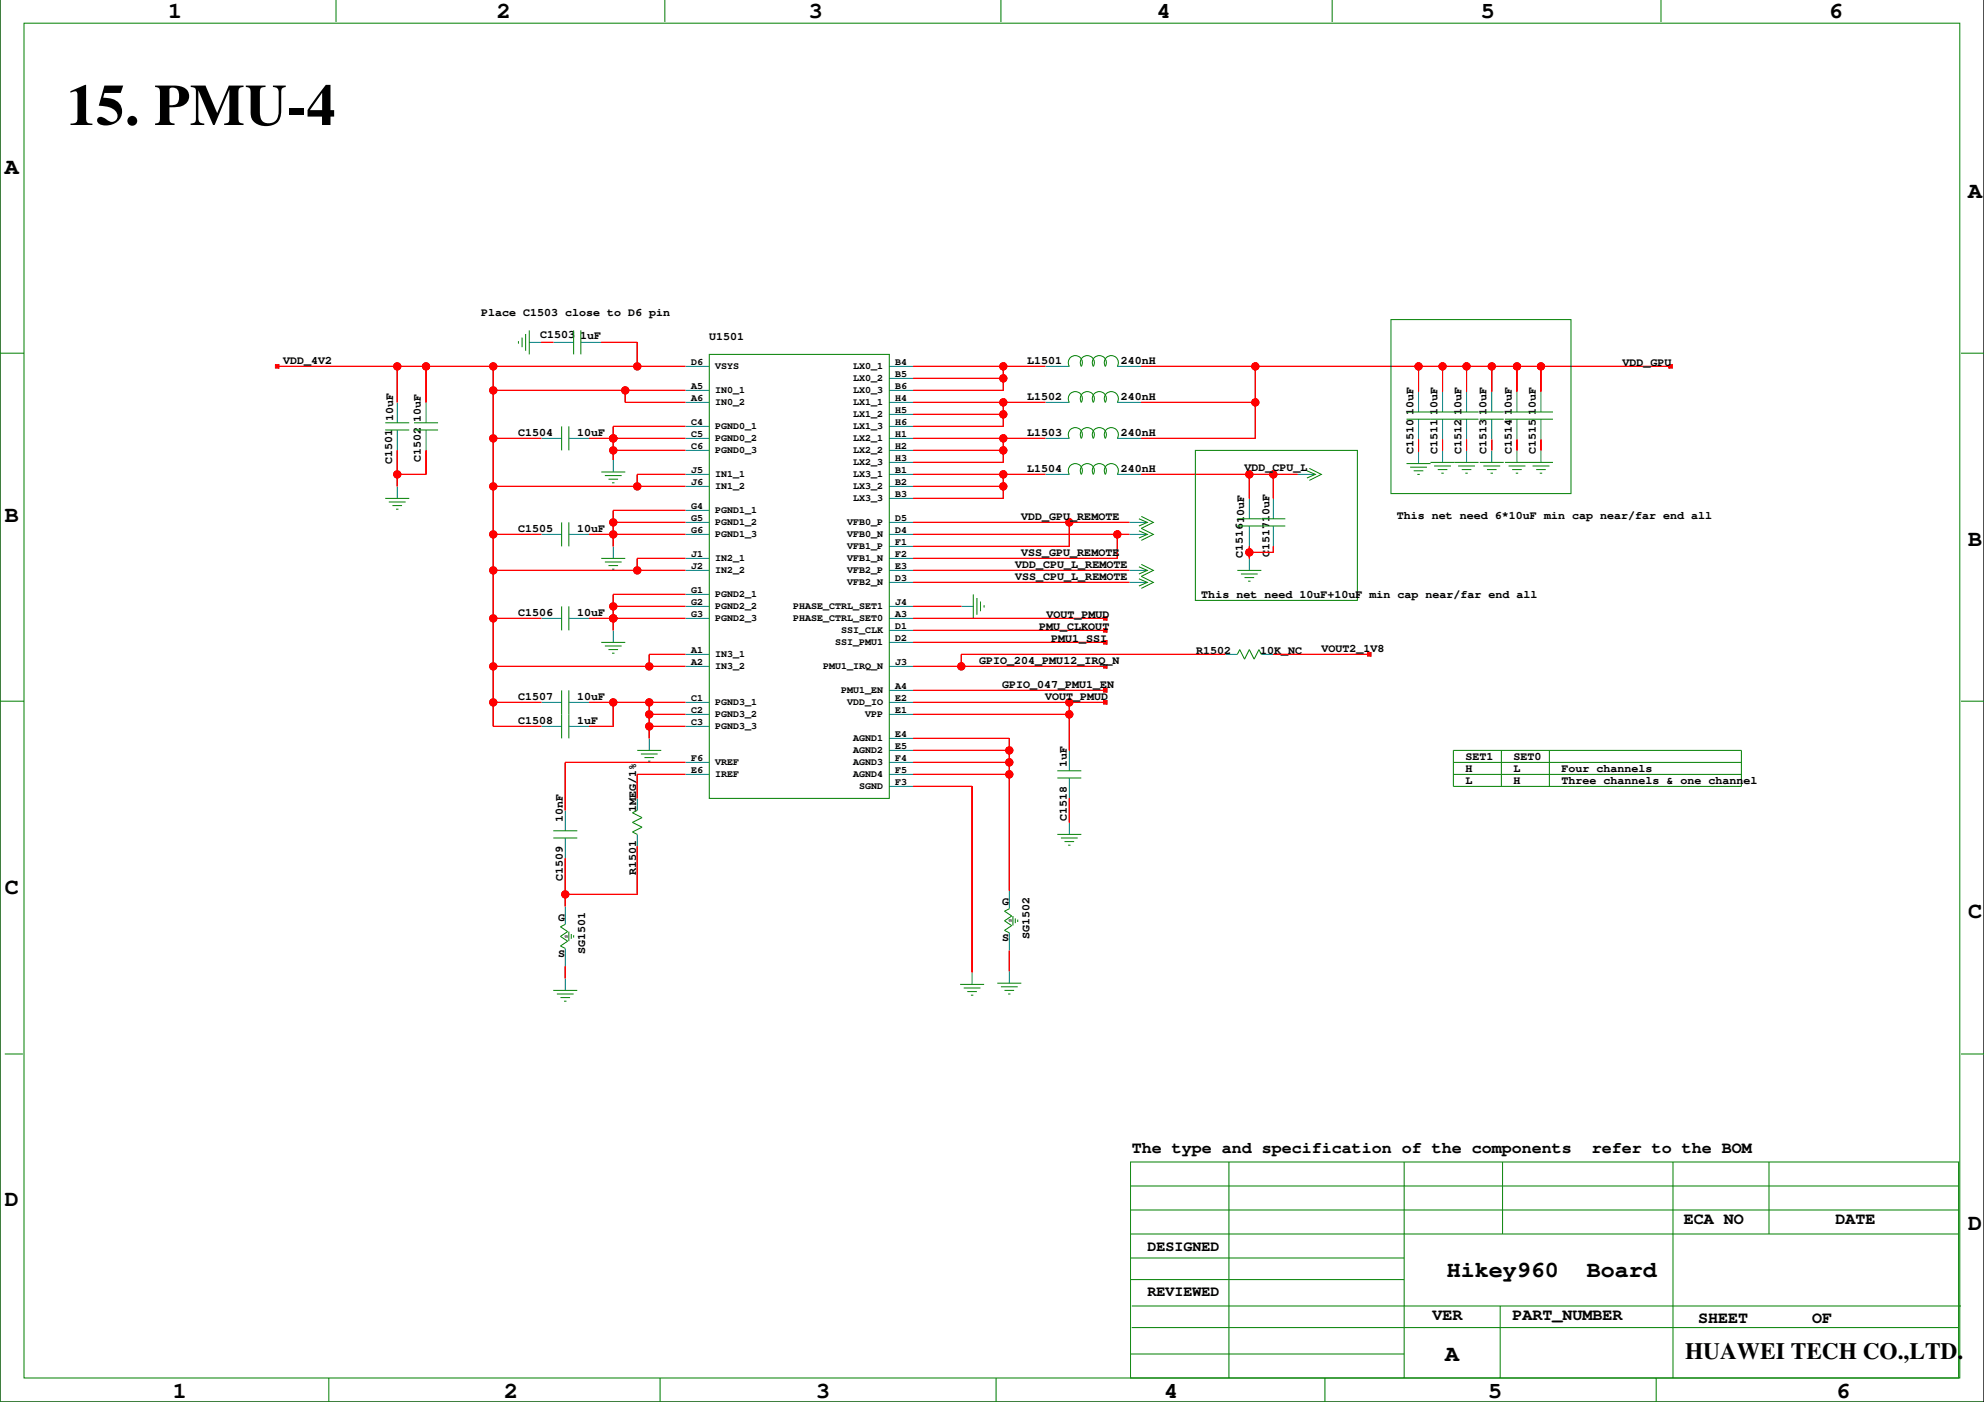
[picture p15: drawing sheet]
<svg xmlns="http://www.w3.org/2000/svg" width="420mm" height="297mm" viewBox="0 0 420 297" stroke-linecap="round" stroke-linejoin="round" font-family="sans-serif">
<defs><g id="words">
<text font-size="12.3" x="14.1" y="26.5">15. PMU-4</text>
<g font-size="4.9">
<text x="35.6" y="3.8">1</text>
<text x="105.1" y="3.8">2</text>
<text x="171.2" y="3.8">3</text>
<text x="244.8" y="3.8">4</text>
<text x="313.4" y="3.8">5</text>
<text x="387" y="3.8">6</text>
<text x="1" y="36.8">A</text>
<text x="416.5" y="41.9">A</text>
<text x="1" y="110.4">B</text>
<text x="416.5" y="115.5">B</text>
<text x="1" y="189.2">C</text>
<text x="416.5" y="194.2">C</text>
<text x="1" y="255.2">D</text>
<text x="416.5" y="260.3">D</text>
<text x="306.1" y="270.1">Hikey960</text>
<text x="335.8" y="270.1">Board</text>
<text x="305.8" y="287.9">A</text>
<text x="356.6" y="287.7">HUAWEI TECH CO.,LTD.</text>
<text x="36.6" y="295.8">1</text>
<text x="106.7" y="295.8">2</text>
<text x="172.7" y="295.8">3</text>
<text x="246.3" y="295.8">4</text>
<text x="314.9" y="295.8">5</text>
<text x="388.5" y="295.8">6</text>
</g>
<g font-size="3.5">
<text x="239.5" y="244">The type and specification of the components</text>
<text x="336.8" y="244">refer to the BOM</text>
<text x="356.3" y="259.1">ECA NO</text>
<text x="388.4" y="259.1">DATE</text>
<text x="303.1" y="279.4">VER</text>
<text x="320" y="279.4">PART_NUMBER</text>
<text x="359.3" y="279.9">SHEET</text>
<text x="383.5" y="279.9">OF</text>
</g>
<g font-size="3.2">
<text x="242.8" y="264.6">DESIGNED</text>
<text x="242.8" y="274.3">REVIEWED</text>
</g>
<g font-size="2.5">
<text x="101.8" y="66.9">Place C1503 close to D6 pin</text>
<text x="114.3" y="71.4">C1503</text>
<text x="122.8" y="71.7">1uF</text>
<text x="59.9" y="77.1">VDD_4V2</text>
<text x="150.1" y="72">U1501</text>
<text x="217.3" y="77.1">L1501</text>
<text x="237.2" y="77.1">240nH</text>
<text x="343.3" y="77.3">VDD_GPU</text>
<text x="83.2" y="89" transform="rotate(-90 83.2 89)">10uF</text>
<text x="217.3" y="84.7">L1502</text>
<text x="237.2" y="84.7">240nH</text>
<text x="299.1" y="87.8" transform="rotate(-90 299.1 87.8)">10uF</text>
<text x="319.9" y="87.8" transform="rotate(-90 319.9 87.8)">10uF</text>
<text x="325" y="87.8" transform="rotate(-90 325 87.8)">10uF</text>
<text x="109.7" y="92.3">C1504</text>
<text x="122.1" y="92.3">10uF</text>
<text x="217.3" y="92.3">L1503</text>
<text x="237.2" y="92.3">240nH</text>
<text x="83" y="98.1" transform="rotate(-90 83 98.1)">C1501</text>
<text x="89.1" y="97.8" transform="rotate(-90 89.1 97.8)">C1502 10uF</text>
<text x="217.3" y="99.9">L1504</text>
<text x="237.2" y="99.9">240nH</text>
<text x="263.3" y="99.7">VDD_CPU_L</text>
<text x="299.1" y="96.1" transform="rotate(-90 299.1 96.1)">C1510</text>
<text x="304.1" y="96.1" transform="rotate(-90 304.1 96.1)">C1511 10uF</text>
<text x="309.2" y="96.1" transform="rotate(-90 309.2 96.1)">C1512 10uF</text>
<text x="314.6" y="96.1" transform="rotate(-90 314.6 96.1)">C1513 10uF</text>
<text x="319.9" y="96.1" transform="rotate(-90 319.9 96.1)">C1514</text>
<text x="325" y="96.1" transform="rotate(-90 325 96.1)">C1515</text>
<text x="109.7" y="112.6">C1505</text>
<text x="122.1" y="112.6">10uF</text>
<text x="216.1" y="110.1">VDD_GPU_REMOTE</text>
<text x="263.3" y="110.6" transform="rotate(-90 263.3 110.6)">10uF</text>
<text x="295.6" y="109.9">This net need 6*10uF min cap near/far end all</text>
<text x="216.1" y="117.7">VSS_GPU_REMOTE</text>
<text x="263" y="118.2" transform="rotate(-90 263 118.2)">C1516</text>
<text x="268.6" y="117.9" transform="rotate(-90 268.6 117.9)">C151710uF</text>
<text x="214.8" y="122.8">VSS_CPU_L_REMOTE</text>
<text x="214.8" y="120.3">VDD_CPU_L_REMOTE</text>
<text x="109.7" y="130.4">C1506</text>
<text x="122.1" y="130.4">10uF</text>
<text x="221.4" y="130.7">VOUT_PMUD</text>
<text x="254.2" y="126.6">This net need 10uF+10uF min cap near/far end all</text>
<text x="219.9" y="133.2">PMU_CLKOUT</text>
<text x="222.5" y="135.8">PMU1_SSI</text>
<text x="207.2" y="140.6">GPIO_204_PMU12_IRQ_N</text>
<text x="253.1" y="138.3">R1502</text>
<text x="266.6" y="138.3">10K_NC</text>
<text x="279.6" y="138">VOUT2_1V8</text>
<text x="109.7" y="148.2">C1507</text>
<text x="122.1" y="148.2">10uF</text>
<text x="212" y="145.7">GPIO_047_PMU1_EN</text>
<text x="221.2" y="148.2">VOUT_PMUD</text>
<text x="109.7" y="153.3">C1508</text>
<text x="122.1" y="153.3">1uF</text>
<text x="310.1" y="160.9">SET1</text>
<text x="320.2" y="160.9">SET0</text>
<text x="225.7" y="162.4" transform="rotate(-90 225.7 162.4)">1uF</text>
<text x="310.1" y="166">L</text>
<text x="310.1" y="163.4">H</text>
<text x="320.2" y="166">H</text>
<text x="320.2" y="163.4">L</text>
<text x="330.4" y="166">Three channels &amp; one channel</text>
<text x="330.4" y="163.4">Four channels</text>
<text x="134.6" y="171.7" transform="rotate(-90 134.6 171.7)">1MEG/1%</text>
<text x="225.7" y="173.8" transform="rotate(-90 225.7 173.8)">C1518</text>
<text x="119.1" y="174" transform="rotate(-90 119.1 174)">10nF</text>
<text x="134.6" y="185.2" transform="rotate(-90 134.6 185.2)">R1501</text>
<text x="119.1" y="186.5" transform="rotate(-90 119.1 186.5)">C1509</text>
<text x="212.1" y="191.6">G</text>
<text x="118.1" y="194.9">G</text>
<text x="118.1" y="202.5">S</text>
<text x="123.9" y="202" transform="rotate(-90 123.9 202)">SG1501</text>
<text x="212.1" y="199.2">S</text>
<text x="217.8" y="198.7" transform="rotate(-90 217.8 198.7)">SG1502</text>
</g>
<g font-size="2.1">
<text x="146.3" y="77.2">D6</text>
<text x="189.4" y="77.2">B4</text>
<text x="146.3" y="82.2">A5</text>
<text x="151.3" y="83.2">IN0_1</text>
<text x="151.3" y="78.1">VSYS</text>
<text x="180.6" y="78.1">LX0_1</text>
<text x="180.6" y="80.7">LX0_2</text>
<text x="180.6" y="83.2">LX0_3</text>
<text x="189.4" y="82.2">B6</text>
<text x="189.4" y="79.7">B5</text>
<text x="146.3" y="89.9">C4</text>
<text x="146.3" y="84.8">A6</text>
<text x="151.3" y="85.7">IN0_2</text>
<text x="180.6" y="85.7">LX1_1</text>
<text x="180.6" y="88.3">LX1_2</text>
<text x="189.4" y="89.9">H6</text>
<text x="189.4" y="87.3">H5</text>
<text x="189.4" y="84.8">H4</text>
<text x="146.3" y="94.9">C6</text>
<text x="146.3" y="92.4">C5</text>
<text x="151.3" y="90.8">PGND0_1</text>
<text x="151.3" y="93.4">PGND0_2</text>
<text x="151.3" y="95.9">PGND0_3</text>
<text x="180.6" y="90.8">LX1_3</text>
<text x="180.6" y="93.4">LX2_1</text>
<text x="180.6" y="95.9">LX2_2</text>
<text x="189.4" y="94.9">H2</text>
<text x="189.4" y="92.4">H1</text>
<text x="146.3" y="100">J5</text>
<text x="151.3" y="101">IN1_1</text>
<text x="180.6" y="98.4">LX2_3</text>
<text x="180.6" y="101">LX3_1</text>
<text x="189.4" y="100">B1</text>
<text x="189.4" y="97.5">H3</text>
<text x="146.3" y="107.6">G4</text>
<text x="146.3" y="102.6">J6</text>
<text x="151.3" y="103.5">IN1_2</text>
<text x="180.6" y="103.5">LX3_2</text>
<text x="180.6" y="106.1">LX3_3</text>
<text x="189.4" y="105.1">B3</text>
<text x="189.4" y="102.6">B2</text>
<text x="146.3" y="112.7">G6</text>
<text x="146.3" y="110.2">G5</text>
<text x="151.3" y="108.6">PGND1_1</text>
<text x="151.3" y="111.1">PGND1_2</text>
<text x="151.3" y="113.7">PGND1_3</text>
<text x="179.3" y="111.1">VFB0_P</text>
<text x="179.3" y="113.7">VFB0_N</text>
<text x="189.4" y="112.7">D4</text>
<text x="189.4" y="110.2">D5</text>
<text x="146.3" y="117.8">J1</text>
<text x="151.3" y="118.8">IN2_1</text>
<text x="179.3" y="116.2">VFB1_P</text>
<text x="179.3" y="118.8">VFB1_N</text>
<text x="189.4" y="117.8">F2</text>
<text x="189.4" y="115.2">F1</text>
<text x="146.3" y="125.4">G1</text>
<text x="146.3" y="120.3">J2</text>
<text x="151.3" y="121.3">IN2_2</text>
<text x="179.3" y="121.3">VFB2_P</text>
<text x="179.3" y="123.8">VFB2_N</text>
<text x="189.4" y="122.9">D3</text>
<text x="189.4" y="120.3">E3</text>
<text x="146.3" y="130.5">G3</text>
<text x="146.3" y="127.9">G2</text>
<text x="151.3" y="126.4">PGND2_1</text>
<text x="151.3" y="128.9">PGND2_2</text>
<text x="151.3" y="131.5">PGND2_3</text>
<text x="167.9" y="128.9">PHASE_CTRL_SET1</text>
<text x="167.9" y="131.5">PHASE_CTRL_SET0</text>
<text x="189.4" y="130.5">A3</text>
<text x="189.4" y="127.9">J4</text>
<text x="176.7" y="136.5">SSI_PMU1</text>
<text x="178" y="134">SSI_CLK</text>
<text x="189.4" y="135.6">D2</text>
<text x="189.4" y="133">D1</text>
<text x="146.3" y="140.6">A2</text>
<text x="146.3" y="138.1">A1</text>
<text x="151.3" y="139.1">IN3_1</text>
<text x="151.3" y="141.6">IN3_2</text>
<text x="174.2" y="141.6">PMU1_IRQ_N</text>
<text x="189.4" y="140.6">J3</text>
<text x="146.3" y="148.3">C1</text>
<text x="151.3" y="149.2">PGND3_1</text>
<text x="178" y="146.7">PMU1_EN</text>
<text x="179.3" y="149.2">VDD_IO</text>
<text x="189.4" y="148.3">E2</text>
<text x="189.4" y="145.7">A4</text>
<text x="146.3" y="153.3">C3</text>
<text x="146.3" y="150.8">C2</text>
<text x="151.3" y="151.8">PGND3_2</text>
<text x="151.3" y="154.3">PGND3_3</text>
<text x="183.1" y="151.8">VPP</text>
<text x="189.4" y="155.9">E4</text>
<text x="189.4" y="150.8">E1</text>
<text x="146.3" y="161">F6</text>
<text x="151.3" y="161.9">VREF</text>
<text x="180.6" y="156.9">AGND1</text>
<text x="180.6" y="159.4">AGND2</text>
<text x="180.6" y="161.9">AGND3</text>
<text x="189.4" y="161">F4</text>
<text x="189.4" y="158.4">E5</text>
<text x="146.3" y="163.5">E6</text>
<text x="151.3" y="164.5">IREF</text>
<text x="180.6" y="164.5">AGND4</text>
<text x="181.8" y="167">SGND</text>
<text x="189.4" y="166">F3</text>
<text x="189.4" y="163.5">F5</text>
</g>
<g font-size="1.1">
<text x="214.1" y="195.1" transform="rotate(-90 214.1 195.1)">S</text>
<text x="120.1" y="198.4" transform="rotate(-90 120.1 198.4)">S</text>
</g>
</g></defs>
<path d="M419.8 -.1v296.8h-419.8v-296.8" fill="none" stroke="#000" stroke-width=".21"/>
<g fill="none" stroke="#007f7f" stroke-width=".21">
<path d="M112 72.5h2.5M117.1 72.5h4.3M122.9 72.5h4.3M145 77.5h5.1M188.2 77.5h5M221.2 77.5h5.1M236.4 77.5h5.1M84.1 85.2v4.3M84.1 91v4.3M90.1 85.2v4.3M90.1 91v4.3M114.5 92.8h4.3"/>
<path d="M120.4 92.8h4.3M129.8 97.3v2.6M145 82.6h5.1M145 85.2h5.1M145 90.2h5.1M145 92.8h5.1M145 95.3h5.1M188.2 82.6h5M188.2 85.2h5M188.2 90.2h5M188.2 92.8h5M188.2 95.3h5"/>
<path d="M188.2 80.1h5M188.2 87.7h5M188.2 97.8h5M221.2 85.2h5.1M221.2 92.8h5.1M236.4 85.2h5.1M236.4 92.8h5.1M300.2 82.9v4.3M300.2 88.7v4.3M300.2 95.6v2.5M305.2 82.9v4.3M305.2 88.7v4.3"/>
<path d="M305.2 95.3v2.5M310.3 82.9v4.3M310.3 88.7v4.3M310.3 95.3v2.5M315.7 82.9v4.3M315.7 88.7v4.3M315.7 95.3v2.5M321 82.9v4.3M321 88.7v4.3M321 95.3v2.5M326.1 82.9v4.3M326.1 88.7v4.3"/>
<path d="M326.1 95.3v2.5M84.1 102.9v2.6M114.5 113.1h4.3M120.4 113.1h4.3M129.8 115.6v2.6M145 113.1h5.1M145 100.4h5.1M145 102.9h5.1M145 108h5.1M145 110.5h5.1M145 118.2h5.1M188.2 113.1h5"/>
<path d="M188.2 100.4h5M188.2 102.9h5M188.2 110.5h5M188.2 118.2h5M188.2 105.5h5M188.2 115.6h5M221.2 100.4h5.1M236.4 100.4h5.1M239 113.1h3.8M239 110.5h3.8M264.4 105.5v4.3M264.4 111.3v4.3"/>
<path d="M264.4 118.2v2.5M269.4 105.5v4.3M269.4 111.3v4.3M274.5 100.4h3.8M114.5 130.9h4.3M120.4 130.9h4.3M129.8 133.4v2.5M145 120.7h5.1M145 138.5h5.1M145 125.8h5.1M145 128.3h5.1M145 130.9h5.1"/>
<path d="M188.2 123.2h5M188.2 120.7h5M188.2 128.3h5M188.2 130.9h5M188.2 133.4h5M188.2 135.9h5M203.4 128.3h2.5M239 123.2h3.8M239 120.7h3.8M259.3 138.5h2.5M266.9 138.5h2.5M114.5 153.7h4.3"/>
<path d="M114.5 148.6h4.3M120.4 153.7h4.3M120.4 148.6h4.3M137.4 156.3v2.5M145 153.7h5.1M145 141h5.1M145 148.6h5.1M145 151.2h5.1M188.2 141h5M188.2 148.6h5M188.2 151.2h5M188.2 146.1h5"/>
<path d="M188.2 156.3h5M188.2 158.8h5M226.3 158.8v4.3M119.6 171.5v4.3M119.6 177.3v4.4M134.8 169v2.5M134.8 176.6v2.5M145 161.3h5.1M145 163.9h5.1M188.2 161.3h5M188.2 163.9h5M188.2 166.4h5"/>
<path d="M226.3 164.6v4.4M226.3 174v2.6M119.6 191.8v3.8M213.6 188.5v3.8M213.6 197.4v3.8M119.6 200.7v3.8M119.6 207v2.6M205.7 205.8v2.5M213.6 205.5v2.6"/>
</g>
<g fill="none" stroke="#007f00" stroke-width=".21">
<path d="M0 0v296.7h419.9M71.1 0v4.7M140.7 0v4.7M211.8 0v4.7M281.9 0v4.7M351.5 0v4.7M5.1 4.9h409.6v286.7h-409.6zM0 74.7h5.1M109.7 72.2v.5M110.5 71.4v2.1M111.2 70.7v3.5M112 69.9v5.1"/>
<path d="M121.4 69.9v5.1M122.9 69.9v5.1M150.1 75h38.1v94h-38.1zM226.3 77.5a1.5 1.5 0 0 1 1.2-2.3 1.5 1.5 0 0 1 1.3 2.3 1.5 1.5 0 0 1 1.3-2.3 1.5 1.5 0 0 1 1.2 2.3 1.5 1.5 0 0 1 1.3-2.3 1.5 1.5 0 0 1 1.3 2.3 1.5 1.5 0 0 1 1.2-2.3 1.5 1.5 0 0 1 1.3 2.3M294.3 67.6h38.1v36.9h-38.1zM414.9 74.7h5M81.5 89.5h5.1M81.5 91h5.1M87.6 89.5h5.1M87.6 91h5.1M118.8 90.2v5.1M120.4 90.2v5.1"/>
<path d="M127.2 99.9h5.1M226.3 85.2a1.5 1.5 0 0 1 1.2-2.3 1.5 1.5 0 0 1 1.3 2.3 1.5 1.5 0 0 1 1.3-2.3 1.5 1.5 0 0 1 1.2 2.3 1.5 1.5 0 0 1 1.3-2.3 1.5 1.5 0 0 1 1.3 2.3 1.5 1.5 0 0 1 1.2-2.3 1.5 1.5 0 0 1 1.3 2.3M226.3 92.8a1.5 1.5 0 0 1 1.2-2.3 1.5 1.5 0 0 1 1.3 2.3 1.5 1.5 0 0 1 1.3-2.3 1.5 1.5 0 0 1 1.2 2.3 1.5 1.5 0 0 1 1.3-2.3 1.5 1.5 0 0 1 1.3 2.3 1.5 1.5 0 0 1 1.2-2.3 1.5 1.5 0 0 1 1.3 2.3M252.9 95.3h34.3v31.8h-34.3zM276.5 99.6l1.8 .8-1.8 .8M277.1 99.1l2.5 1.3-2.5 1.3M297.6 87.2h15.3M297.6 88.7h15.3M297.6 98.1h5.1M298.4 98.9h3.5M299.1 99.6h2.1M302.7 97.8h10.2"/>
<path d="M303.5 98.6h3.5M304.2 99.4h2.1M308.5 98.6h3.6M309.3 99.4h2M313.1 87.2h5.1M313.1 88.7h5.1M313.1 97.8h5.1M313.9 98.6h3.5M314.6 99.4h2.1M318.4 87.2h10.2M318.4 88.7h10.2M318.4 97.8h10.2"/>
<path d="M319.2 98.6h3.6M320 99.4h2M324.3 98.6h3.5M325 99.4h2.1M81.5 105.5h5.1M82.3 106.2h3.5M83 107h2.1M83.8 107.8h.5M118.8 110.5v5.1M120.4 110.5v5.1M127.2 118.2h5.1M128 118.9h3.5"/>
<path d="M128 100.6h3.5M128.7 119.7h2.1M128.7 101.4h2.1M129.5 102.2h.5M226.3 100.4a1.5 1.5 0 0 1 1.2-2.3 1.5 1.5 0 0 1 1.3 2.3 1.5 1.5 0 0 1 1.3-2.3 1.5 1.5 0 0 1 1.2 2.3 1.5 1.5 0 0 1 1.3-2.3 1.5 1.5 0 0 1 1.3 2.3 1.5 1.5 0 0 1 1.2-2.3 1.5 1.5 0 0 1 1.3 2.3M241 119.9l1.8 .8-1.8 .8M241 112.3l1.8 .8-1.8 .7M241 109.8l1.8 .7-1.8 .8M241.5 119.4l2.5 1.3-2.5 1.3 2.5 1.2-2.5 1.3M241.5 109.3l2.5 1.2-2.5 1.3 2.5 1.3-2.5 1.3M261.8 109.8h10.2M261.8 111.3h10.2"/>
<path d="M299.9 100.4h.5M305 100.1h.5M310.1 100.1h.5M315.4 100.1h.5M320.7 100.1h.5M325.8 100.1h.5M118.8 128.3v5.1M120.4 128.3v5.1M127.2 135.9h5.1M128 136.7h3.5M128.7 137.5h2.1M129.5 138.2h.5"/>
<path d="M129.5 120.5h.5M205.9 125.8v5.1M206.7 126.5v3.6M207.5 127.3v2M208.2 128.1v.5M241 122.5l1.8 .7-1.8 .8M261.8 138.5l.5-1 1 2 1.1-2 1 2 1-2 .5 1M261.8 120.7h5.1M262.6 121.5h3.5M263.3 122.2h2.1M264.1 123h.5M0 148.4h5.1"/>
<path d="M118.8 146.1v10.2M120.4 146.1v10.2M134.8 158.8h5.1M135.6 159.6h3.6M307.5 158.8h61v7.6h-61zM317.7 158.8v7.6M327.8 158.8v7.6M414.9 148.4h5M117.1 177.3h5M117.1 175.8h5M134.8 171.5l-1 .5 2.1 1-2.1 1 2.1 1-2.1 1.1 1 .5M136.4 160.3h2"/>
<path d="M137.1 161.1h.5M223.7 164.6h5.1M223.7 163.1h5.1M223.7 176.6h5.1M224.5 177.3h3.5M225.2 178.1h2.1M226 178.9h.5M307.5 163.9h61M307.5 161.3h61M119.6 195.6l-1 .5 1.5 1-1.5 1.1 1.5 1-1.5 1 1 .5M120.4 197.1v2.1M120.9 197.6v1.1"/>
<path d="M121.4 197.9v.5M213.6 192.3l-1.1 .5 1.6 1-1.6 1.1 1.6 1-1.6 1 1.1 .5M214.3 193.8v2.1M214.8 194.3v1.1M215.3 194.6v.5M117.1 209.6h5M117.8 210.3h3.6M118.6 211.1h2M119.4 211.9h.5M203.2 208.3h5M203.9 209.1h3.6M204.7 209.8h2"/>
<path d="M205.4 210.6h.5M211 208.1h5.1M211.8 208.8h3.5M212.5 209.6h2.1M213.3 210.3h.5M1 223h3.8M414.9 223h5M239.2 245.9h175.2v45.7h-175.2zM239.2 251h175.2M239.2 256.1h175.2M260 245.9v45.7M297.1 245.9v45.7"/>
<path d="M317.9 245.9v15.2M354 245.9v45.7M374.3 245.9v15.2M239.2 266.2h57.9M239.2 261.1h175.2M239.2 270.8h57.9M239.5 276.4h175.4M317.4 276.4v15.2M69.6 291.6v5.1M139.7 291.6v5.1M210.8 291.6v5.1M239.2 286.5h57.9"/>
<path d="M239.5 280.9h174.9M280.4 291.6v5.1M350.4 291.6v5.1M383.5 287h.1"/>
</g>
<g fill="#f00" stroke="#f00" stroke-width=".21">
<path d="M129.8 148.6v5.1z"/>
<path d="M137.4 151.2v2.5z"/>
<path d="M137.4 148.6v2.6z"/>
<path d="M137.4 153.7v2.6z"/>
<path d="M129.8 128.3v2.6z"/>
<path d="M129.8 125.8v2.5z"/>
<path d="M129.8 130.9v2.5z"/>
<path d="M129.8 110.5v2.6z"/>
<path d="M129.8 108v2.5z"/>
<path d="M129.8 113.1v2.5z"/>
<path d="M264.4 116.9v1.3z"/>
<path d="M264.4 115.6v1.3z"/>
<path d="M269.4 115.6v1.3z"/>
<path d="M119.6 204.5v2.5z"/>
<path d="M129.8 95.3v2z"/>
<path d="M129.8 90.2v2.6z"/>
<path d="M129.8 92.8v2.5z"/>
<path d="M305.2 93v2.3z"/>
<path d="M226.3 169v5z"/>
<path d="M213.6 201.2v4.3z"/>
<path d="M300.2 93v2.6z"/>
<path d="M84.1 100.4v2.5z"/>
<path d="M84.1 95.3v5.1z"/>
<path d="M90.1 95.3v5.1z"/>
<path d="M205.7 166.4v39.4z"/>
<path d="M310.3 93v2.3z"/>
<path d="M315.7 93v2.3z"/>
<path d="M321 93v2.3z"/>
<path d="M326.1 93v2.3z"/>
<path d="M264.4 100.4v5.1z"/>
<path d="M269.4 100.4v5.1z"/>
<path d="M326.1 77.5v5.4z"/>
<path d="M321 77.5v5.4z"/>
<path d="M315.7 77.5v5.4z"/>
<path d="M310.3 77.5v5.4z"/>
<path d="M305.2 77.5v5.4z"/>
<path d="M300.2 77.5v5.4z"/>
<path d="M265.6 85.2v7.6z"/>
<path d="M265.6 77.5v7.7z"/>
<path d="M203.4 138.5v2.5z"/>
<path d="M226.3 151.2v7.6z"/>
<path d="M226.3 148.6v2.6z"/>
<path d="M104.4 148.6v5.1z"/>
<path d="M137.4 138.5v2.5z"/>
<path d="M104.4 141v7.6z"/>
<path d="M104.4 120.7v10.2z"/>
<path d="M134.8 118.2v2.5z"/>
<path d="M104.4 113.1v7.6z"/>
<path d="M104.4 102.9v10.2z"/>
<path d="M134.8 100.4v2.5z"/>
<path d="M104.4 92.8v10.1z"/>
<path d="M104.4 82.6v10.2z"/>
<path d="M132.3 82.6v2.6z"/>
<path d="M104.4 77.5v5.1z"/>
<path d="M134.8 72.5v5z"/>
<path d="M104.4 130.9v10.1z"/>
<path d="M84.1 77.5v7.7z"/>
<path d="M90.1 77.5v7.7z"/>
<path d="M226.3 110.5v5.1z"/>
<path d="M236.4 113.1v5.1z"/>
<path d="M134.8 163.9v5.1z"/>
<path d="M119.6 161.3v10.2z"/>
<path d="M119.6 189.3v2.5z"/>
<path d="M134.8 179.1v10.2z"/>
<path d="M119.6 181.7v7.6z"/>
<path d="M212.3 77.5v2.6z"/>
<path d="M212.3 80.1v2.5z"/>
<path d="M212.3 85.2v2.5z"/>
<path d="M212.3 87.7v2.5z"/>
<path d="M212.3 92.8v2.5z"/>
<path d="M212.3 95.3v2.5z"/>
<path d="M212.3 100.4v2.5z"/>
<path d="M212.3 102.9v2.6z"/>
<path d="M213.6 163.9v24.6z"/>
<path d="M213.6 161.3v2.6z"/>
<path d="M213.6 156.3v2.5z"/>
<path d="M213.6 158.8v2.5z"/>
<path d="M124.7 153.7h5.1z" fill-rule="evenodd"/>
<path d="M124.7 148.6h5.1z" fill-rule="evenodd"/>
<path d="M137.4 153.7h7.6z" fill-rule="evenodd"/>
<path d="M137.4 148.6h7.6z" fill-rule="evenodd"/>
<path d="M129.8 148.6h7.6z" fill-rule="evenodd"/>
<path d="M137.4 151.2h7.6z" fill-rule="evenodd"/>
<path d="M124.7 130.9h5.1z" fill-rule="evenodd"/>
<path d="M129.8 130.9h15.2z" fill-rule="evenodd"/>
<path d="M129.8 128.3h15.2z" fill-rule="evenodd"/>
<path d="M129.8 125.8h15.2z" fill-rule="evenodd"/>
<path d="M124.7 113.1h5.1z" fill-rule="evenodd"/>
<path d="M129.8 113.1h15.2z" fill-rule="evenodd"/>
<path d="M129.8 108h15.2z" fill-rule="evenodd"/>
<path d="M129.8 110.5h15.2z" fill-rule="evenodd"/>
<path d="M193.2 128.3h10.2z" fill-rule="evenodd"/>
<path d="M264.4 116.9h5z" fill-rule="evenodd"/>
<path d="M129.8 95.3h15.2z" fill-rule="evenodd"/>
<path d="M129.8 92.8h15.2z" fill-rule="evenodd"/>
<path d="M129.8 90.2h15.2z" fill-rule="evenodd"/>
<path d="M124.7 92.8h5.1z" fill-rule="evenodd"/>
<path d="M84.1 100.4h6z" fill-rule="evenodd"/>
<path d="M193.2 166.4h12.5z" fill-rule="evenodd"/>
<path d="M114.5 72.5h2.6z" fill-rule="evenodd"/>
<path d="M264.4 100.4h5z" fill-rule="evenodd"/>
<path d="M241.5 100.4h22.9z" fill-rule="evenodd"/>
<path d="M269.4 100.4h5.1z" fill-rule="evenodd"/>
<path d="M321 77.5h5.1z" fill-rule="evenodd"/>
<path d="M241.5 77.5h24.1z" fill-rule="evenodd"/>
<path d="M241.5 85.2h24.1z" fill-rule="evenodd"/>
<path d="M241.5 92.8h24.1z" fill-rule="evenodd"/>
<path d="M265.6 77.5h34.6z" fill-rule="evenodd"/>
<path d="M300.2 77.5h5z" fill-rule="evenodd"/>
<path d="M305.2 77.5h5.1z" fill-rule="evenodd"/>
<path d="M310.3 77.5h5.4z" fill-rule="evenodd"/>
<path d="M315.7 77.5h5.3z" fill-rule="evenodd"/>
<path d="M326.1 77.5h27.4z" fill-rule="evenodd"/>
<path d="M353.1 77.2h.8v.7h-.8z" fill-rule="evenodd"/>
<path d="M269.4 138.5h20.3z" fill-rule="evenodd"/>
<path d="M289.4 138.1h.7v.8h-.7z" fill-rule="evenodd"/>
<path d="M193.2 133.4h40.7z" fill-rule="evenodd"/>
<path d="M233.5 133h.8v.8h-.8z" fill-rule="evenodd"/>
<path d="M203.4 138.5h55.9z" fill-rule="evenodd"/>
<path d="M203.4 141h30.5z" fill-rule="evenodd"/>
<path d="M193.2 141h10.2z" fill-rule="evenodd"/>
<path d="M233.5 140.6h.8v.8h-.8z" fill-rule="evenodd"/>
<path d="M193.2 135.9h40.7z" fill-rule="evenodd"/>
<path d="M233.5 135.6h.8v.7h-.8z" fill-rule="evenodd"/>
<path d="M193.2 146.1h40.7z" fill-rule="evenodd"/>
<path d="M233.5 145.7h.8v.8h-.8z" fill-rule="evenodd"/>
<path d="M193.2 151.2h33.1z" fill-rule="evenodd"/>
<path d="M193.2 148.6h33.1z" fill-rule="evenodd"/>
<path d="M226.3 148.6h7.6z" fill-rule="evenodd"/>
<path d="M233.5 148.3h.8v.7h-.8z" fill-rule="evenodd"/>
<path d="M193.2 130.9h40.7z" fill-rule="evenodd"/>
<path d="M233.5 130.5h.8v.7h-.8z" fill-rule="evenodd"/>
<path d="M104.4 153.7h10.1z" fill-rule="evenodd"/>
<path d="M84.1 77.5h6z" fill-rule="evenodd"/>
<path d="M90.1 77.5h14.3z" fill-rule="evenodd"/>
<path d="M104.4 92.8h10.1z" fill-rule="evenodd"/>
<path d="M104.4 113.1h10.1z" fill-rule="evenodd"/>
<path d="M104.4 130.9h10.1z" fill-rule="evenodd"/>
<path d="M137.4 138.5h7.6z" fill-rule="evenodd"/>
<path d="M137.4 141h7.6z" fill-rule="evenodd"/>
<path d="M104.4 141h33z" fill-rule="evenodd"/>
<path d="M104.4 148.6h10.1z" fill-rule="evenodd"/>
<path d="M134.8 118.2h10.2z" fill-rule="evenodd"/>
<path d="M134.8 120.7h10.2z" fill-rule="evenodd"/>
<path d="M104.4 120.7h30.4z" fill-rule="evenodd"/>
<path d="M134.8 100.4h10.2z" fill-rule="evenodd"/>
<path d="M134.8 102.9h10.2z" fill-rule="evenodd"/>
<path d="M104.4 102.9h30.4z" fill-rule="evenodd"/>
<path d="M132.3 85.2h12.7z" fill-rule="evenodd"/>
<path d="M132.3 82.6h12.7z" fill-rule="evenodd"/>
<path d="M104.4 82.6h27.9z" fill-rule="evenodd"/>
<path d="M104.4 77.5h30.4z" fill-rule="evenodd"/>
<path d="M134.8 77.5h10.2z" fill-rule="evenodd"/>
<path d="M127.2 72.5h7.6z" fill-rule="evenodd"/>
<path d="M58.7 77.5h25.4z" fill-rule="evenodd"/>
<path d="M58.3 77.2h.7v.7h-.7z" fill-rule="evenodd"/>
<path d="M226.3 110.5h12.7z" fill-rule="evenodd"/>
<path d="M193.2 115.6h33.1z" fill-rule="evenodd"/>
<path d="M193.2 110.5h33.1z" fill-rule="evenodd"/>
<path d="M236.4 113.1h2.6z" fill-rule="evenodd"/>
<path d="M193.2 118.2h43.2z" fill-rule="evenodd"/>
<path d="M193.2 113.1h43.2z" fill-rule="evenodd"/>
<path d="M193.2 123.2h45.8z" fill-rule="evenodd"/>
<path d="M193.2 120.7h45.8z" fill-rule="evenodd"/>
<path d="M134.8 163.9h10.2z" fill-rule="evenodd"/>
<path d="M119.6 161.3h25.4z" fill-rule="evenodd"/>
<path d="M119.6 189.3h15.2z" fill-rule="evenodd"/>
<path d="M193.2 77.5h19.1z" fill-rule="evenodd"/>
<path d="M212.3 77.5h8.9z" fill-rule="evenodd"/>
<path d="M193.2 82.6h19.1z" fill-rule="evenodd"/>
<path d="M193.2 80.1h19.1z" fill-rule="evenodd"/>
<path d="M193.2 85.2h19.1z" fill-rule="evenodd"/>
<path d="M212.3 85.2h8.9z" fill-rule="evenodd"/>
<path d="M193.2 90.2h19.1z" fill-rule="evenodd"/>
<path d="M193.2 87.7h19.1z" fill-rule="evenodd"/>
<path d="M193.2 92.8h19.1z" fill-rule="evenodd"/>
<path d="M212.3 92.8h8.9z" fill-rule="evenodd"/>
<path d="M193.2 97.8h19.1z" fill-rule="evenodd"/>
<path d="M193.2 95.3h19.1z" fill-rule="evenodd"/>
<path d="M193.2 100.4h19.1z" fill-rule="evenodd"/>
<path d="M212.3 100.4h8.9z" fill-rule="evenodd"/>
<path d="M193.2 105.5h19.1z" fill-rule="evenodd"/>
<path d="M193.2 102.9h19.1z" fill-rule="evenodd"/>
<path d="M193.2 163.9h20.4z" fill-rule="evenodd"/>
<path d="M193.2 156.3h20.4z" fill-rule="evenodd"/>
<path d="M193.2 158.8h20.4z" fill-rule="evenodd"/>
<path d="M193.2 161.3h20.4z" fill-rule="evenodd"/>
<circle cx="129.8" cy="148.6" r=".76"/>
<circle cx="137.4" cy="148.6" r=".76"/>
<circle cx="137.4" cy="151.2" r=".76"/>
<circle cx="137.4" cy="153.7" r=".76"/>
<circle cx="129.8" cy="130.9" r=".76"/>
<circle cx="129.8" cy="128.3" r=".76"/>
<circle cx="129.8" cy="110.5" r=".76"/>
<circle cx="129.8" cy="113.1" r=".76"/>
<circle cx="264.4" cy="116.9" r=".76"/>
<circle cx="129.8" cy="92.8" r=".76"/>
<circle cx="129.8" cy="95.3" r=".76"/>
<circle cx="84.1" cy="100.4" r=".76"/>
<circle cx="264.4" cy="100.4" r=".76"/>
<circle cx="269.4" cy="100.4" r=".76"/>
<circle cx="265.6" cy="85.2" r=".76"/>
<circle cx="265.6" cy="77.5" r=".76"/>
<circle cx="300.2" cy="77.5" r=".76"/>
<circle cx="305.2" cy="77.5" r=".76"/>
<circle cx="310.3" cy="77.5" r=".76"/>
<circle cx="315.7" cy="77.5" r=".76"/>
<circle cx="321" cy="77.5" r=".76"/>
<circle cx="326.1" cy="77.5" r=".76"/>
<circle cx="203.4" cy="141" r=".76"/>
<circle cx="226.3" cy="151.2" r=".76"/>
<circle cx="226.3" cy="148.6" r=".76"/>
<circle cx="137.4" cy="141" r=".76"/>
<circle cx="104.4" cy="148.6" r=".76"/>
<circle cx="134.8" cy="120.7" r=".76"/>
<circle cx="104.4" cy="120.7" r=".76"/>
<circle cx="104.4" cy="113.1" r=".76"/>
<circle cx="134.8" cy="102.9" r=".76"/>
<circle cx="104.4" cy="102.9" r=".76"/>
<circle cx="104.4" cy="92.8" r=".76"/>
<circle cx="132.3" cy="82.6" r=".76"/>
<circle cx="104.4" cy="82.6" r=".76"/>
<circle cx="104.4" cy="77.5" r=".76"/>
<circle cx="134.8" cy="77.5" r=".76"/>
<circle cx="104.4" cy="141" r=".76"/>
<circle cx="104.4" cy="130.9" r=".76"/>
<circle cx="84.1" cy="77.5" r=".76"/>
<circle cx="90.1" cy="77.5" r=".76"/>
<circle cx="226.3" cy="110.5" r=".76"/>
<circle cx="236.4" cy="113.1" r=".76"/>
<circle cx="119.6" cy="189.3" r=".76"/>
<circle cx="212.3" cy="77.5" r=".76"/>
<circle cx="212.3" cy="80.1" r=".76"/>
<circle cx="212.3" cy="85.2" r=".76"/>
<circle cx="212.3" cy="87.7" r=".76"/>
<circle cx="212.3" cy="92.8" r=".76"/>
<circle cx="212.3" cy="95.3" r=".76"/>
<circle cx="212.3" cy="100.4" r=".76"/>
<circle cx="212.3" cy="102.9" r=".76"/>
<circle cx="213.6" cy="163.9" r=".76"/>
<circle cx="213.6" cy="158.8" r=".76"/>
<circle cx="213.6" cy="161.3" r=".76"/>
</g>
<g fill="none" stroke="#f00" stroke-width=".21">
<path d="M58.7 77.5h86.3M84.1 77.5v7.7M90.1 77.5v7.7M104.4 77.5v76.2h10.1M114.5 72.5h2.6M127.2 72.5h7.6v5M193.2 77.5h28M212.3 77.5v5.1h-19.1M241.5 77.5h112M265.6 77.5v15.3h-24.1M300.2 77.5v5.4M305.2 77.5v5.4"/>
<path d="M310.3 77.5v5.4M315.7 77.5v5.4M321 77.5v5.4M326.1 77.5v5.4M84.1 95.3v7.6M90.1 95.3v5.1h-6M104.4 92.8h10.1M104.4 82.6h40.6M124.7 92.8h20.3M129.8 92.8h.1M129.8 95.3h15.2M132.3 82.6v2.6h12.7"/>
<path d="M145 90.2h-15.2v7.1M193.2 95.3h19.1M193.2 92.8h28M193.2 85.2h28M193.2 80.1h19.1M193.2 87.7h19.1M212.3 85.2v5h-19.1M212.3 92.8v5h-19.1M241.5 85.2h24.1M300.2 93v2.6M305.2 93v2.3M310.3 93v2.3"/>
<path d="M315.7 93v2.3M321 93v2.3M326.1 93v2.3M104.4 113.1h10.1M104.4 102.9h40.6M124.7 113.1h20.3M129.8 110.5h15.2M145 108h-15.2v7.6M145 100.4h-10.2v2.5M145 118.2h-10.2v2.5M193.2 113.1h45.8M193.2 110.5h45.8"/>
<path d="M193.2 100.4h28M193.2 102.9h19.1M212.3 100.4v5.1h-19.1M226.3 110.5v5.1h-33.1M236.4 113.1v5.1h-43.2M241.5 100.4h33M264.4 100.4v5.1M264.4 115.6v2.6M269.4 115.6v1.3h-5M269.4 100.4v5.1M104.4 130.9h10.1M104.4 120.7h40.6"/>
<path d="M124.7 130.9h20.3M129.8 130.9h.1M129.8 128.3h15.2M145 125.8h-15.2v7.6M145 138.5h-7.6v2.5M193.2 130.9h40.7M193.2 128.3h10.2M193.2 133.4h40.7M193.2 135.9h40.7M193.2 120.7h45.8M193.2 123.2h45.8M259.3 138.5h-55.9v2.5"/>
<path d="M269.4 138.5h20.3M104.4 148.6h10.1M104.4 141h40.6M124.7 148.6h20.3M129.8 148.6v5.1h-5.1M137.4 153.7h7.6M137.4 148.6v7.7M137.4 151.2h7.6M193.2 148.6h40.7M193.2 151.2h33.1M193.2 156.3h20.4v32.2M193.2 141h40.7"/>
<path d="M193.2 146.1h40.7M193.2 158.8h20.4M226.3 148.6v10.2M134.8 179.1v10.2h-15.2M145 161.3h-25.4v10.2M145 163.9h-10.2v5.1M193.2 166.4h12.5v39.4M193.2 163.9h20.4M193.2 161.3h20.4M226.3 169v5M119.6 181.7v10.1M119.6 204.5v2.5"/>
<path d="M213.6 201.2v4.3"/>
<circle cx="84.1" cy="77.5" r=".76"/>
<circle cx="90.1" cy="77.5" r=".76"/>
<circle cx="104.4" cy="77.5" r=".76"/>
<circle cx="134.8" cy="77.5" r=".76"/>
<circle cx="212.3" cy="77.5" r=".76"/>
<circle cx="265.6" cy="77.5" r=".76"/>
<circle cx="300.2" cy="77.5" r=".76"/>
<circle cx="305.2" cy="77.5" r=".76"/>
<circle cx="310.3" cy="77.5" r=".76"/>
<circle cx="315.7" cy="77.5" r=".76"/>
<circle cx="321" cy="77.5" r=".76"/>
<circle cx="326.1" cy="77.5" r=".76"/>
<circle cx="104.4" cy="92.8" r=".76"/>
<circle cx="104.4" cy="82.6" r=".76"/>
<circle cx="129.8" cy="92.8" r=".76"/>
<circle cx="129.8" cy="95.3" r=".76"/>
<circle cx="132.3" cy="82.6" r=".76"/>
<circle cx="212.3" cy="92.8" r=".76"/>
<circle cx="212.3" cy="80.1" r=".76"/>
<circle cx="212.3" cy="85.2" r=".76"/>
<circle cx="212.3" cy="87.7" r=".76"/>
<circle cx="212.3" cy="95.3" r=".76"/>
<circle cx="265.6" cy="85.2" r=".76"/>
<circle cx="84.1" cy="100.4" r=".76"/>
<circle cx="104.4" cy="113.1" r=".76"/>
<circle cx="104.4" cy="102.9" r=".76"/>
<circle cx="129.8" cy="113.1" r=".76"/>
<circle cx="129.8" cy="110.5" r=".76"/>
<circle cx="134.8" cy="102.9" r=".76"/>
<circle cx="212.3" cy="100.4" r=".76"/>
<circle cx="212.3" cy="102.9" r=".76"/>
<circle cx="226.3" cy="110.5" r=".76"/>
<circle cx="236.4" cy="113.1" r=".76"/>
<circle cx="264.4" cy="100.4" r=".76"/>
<circle cx="264.4" cy="116.9" r=".76"/>
<circle cx="269.4" cy="100.4" r=".76"/>
<circle cx="104.4" cy="120.7" r=".76"/>
<circle cx="104.4" cy="130.9" r=".76"/>
<circle cx="129.8" cy="128.3" r=".76"/>
<circle cx="129.8" cy="130.9" r=".76"/>
<circle cx="134.8" cy="120.7" r=".76"/>
<circle cx="104.4" cy="141" r=".76"/>
<circle cx="104.4" cy="148.6" r=".76"/>
<circle cx="129.8" cy="148.6" r=".76"/>
<circle cx="137.4" cy="141" r=".76"/>
<circle cx="137.4" cy="148.6" r=".76"/>
<circle cx="137.4" cy="151.2" r=".76"/>
<circle cx="137.4" cy="153.7" r=".76"/>
<circle cx="203.4" cy="141" r=".76"/>
<circle cx="213.6" cy="158.8" r=".76"/>
<circle cx="226.3" cy="148.6" r=".76"/>
<circle cx="226.3" cy="151.2" r=".76"/>
<circle cx="213.6" cy="163.9" r=".76"/>
<circle cx="213.6" cy="161.3" r=".76"/>
<circle cx="119.6" cy="189.3" r=".76"/>
</g>
<use href="#words"/>
</svg>
